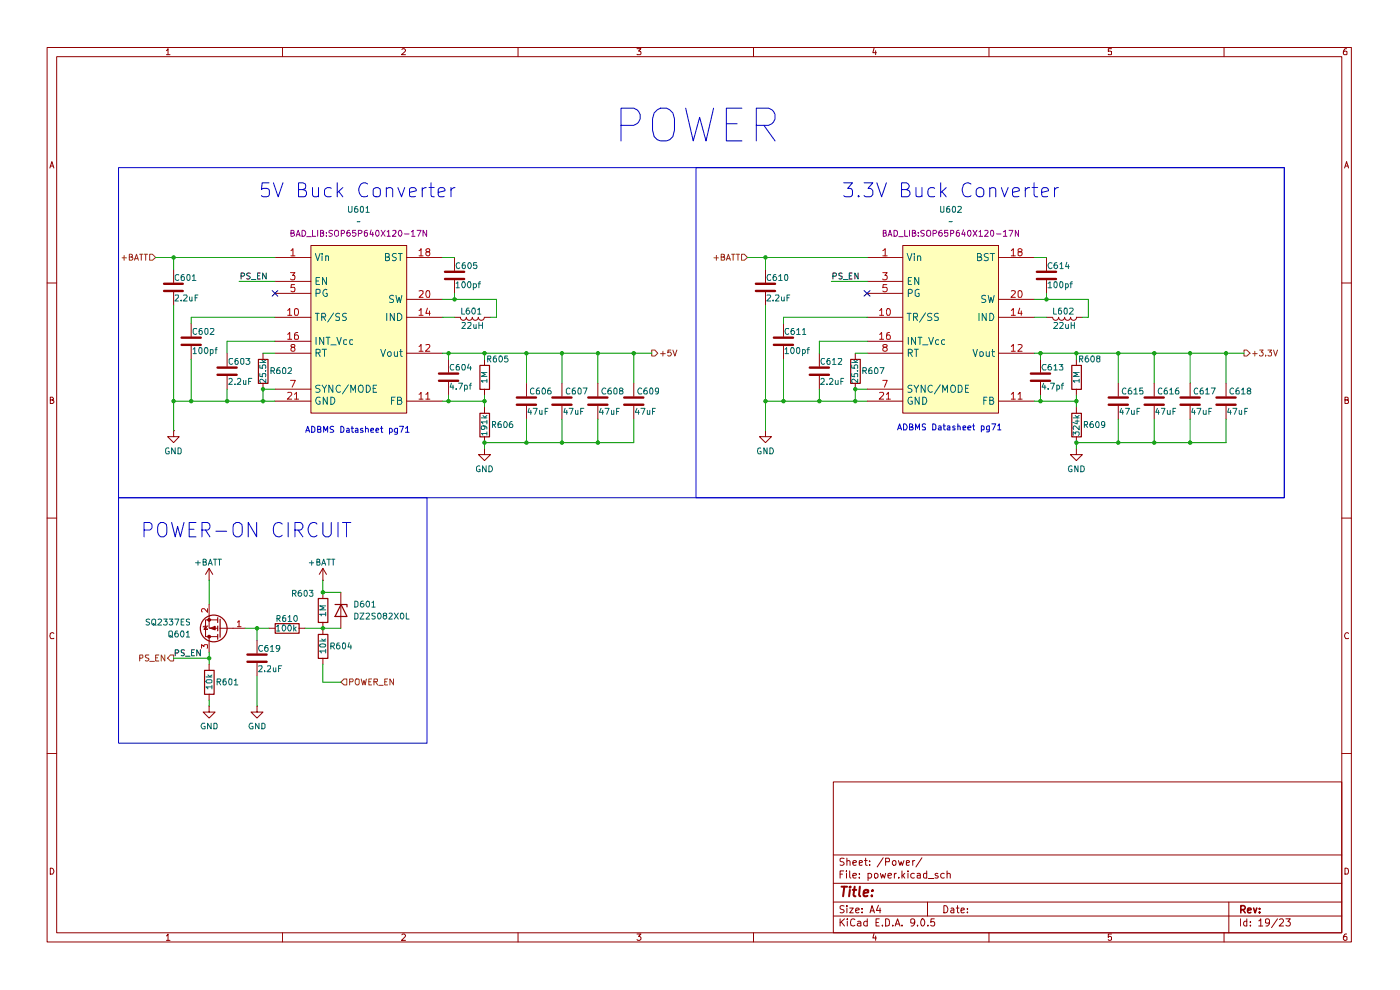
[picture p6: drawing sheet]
<svg xmlns="http://www.w3.org/2000/svg" width="297mm" height="210mm" viewBox="0 0 297 210" stroke-linecap="round" stroke-linejoin="round" font-family="sans-serif">
<g fill="none" stroke="#910000" stroke-width=".21">
<path d="M10 10.1h276.7v189.7h-276.7zM12 12h272.6v185.9h-272.6zM35.3 10.8l.3-.5v1.3M35.3 11.6h.8M59.9 10.1v1.9M85.3 10.5l.1-.2h.4l.2 .5-.8 .8h.8M109.9 10.1v1.9M135.1 10.3h.9l-.5 .5 .4 .1 .1 .5-.2 .2-.7-.1M159.9 10.1v1.9M185.4 10.2l-.2 1h.7M185.8 10.8v.8M209.8 10.1v1.9"/>
<path d="M235.8 10.3h-.7v.6h.7v.6h-.7M259.7 10.1v1.9M285.7 10.3l-.5 .1-.1 .3-.1 .7 .2 .2 .5-.1v-.6l-.5-.1-.2 .3M10.6 35.6l.4-1.3 .4 1.3M10.7 35.2h.6M285.2 35.6l.5-1.3 .4 1.3M285.4 35.2h.6M10 60h2M284.6 60h2.1M10.7 84.8h.5l.1-.3-.2-.3h-.4v1.4h.5l.2-.3v-.2l-.3-.3M285.3 84.8h.6l.1-.4-.7-.2v1.4h.5l.2-.1 .1-.4-.4-.3M10 109.9h2"/>
<path d="M284.6 109.9h2.1M11.4 134.4l-.2-.2-.5 .2-.1 .4 .2 .7 .6-.1M286.1 134.4a.58 .58 0 0 0-.8 .1 .58 .58 0 0 0 .1 .8l.1 .2 .6-.1M10 159.9h2M284.6 159.9h2.1M176.8 165.9h107.8v32h-107.8zM10.7 184.1a.71 .71 0 0 1 .7 .5 .71 .71 0 0 1-.2 .8h-.5zM35.3 198.5l.3-.4v1.4M35.3 199.5h.8M59.9 197.9v1.9M85.3 198.3l.1-.2h.4l.2 .4-.8 1h.8M109.9 197.9v1.9"/>
<path d="M135.1 198.1h.9l-.5 .5h.2l.3 .3v.3l-.3 .3h-.4l-.2-.2M159.9 197.9v1.9M176.8 194.3h107.8M176.8 191.3h107.8M176.8 187.4h107.8M176.8 181.4h107.8M178.2 194.9v1.5M178.2 185.4h.5M178.5 195.6l.7 .8M179 184.7h-.8v1.6M179.1 192.2a.64 .64 0 0 0-.9 .1v.4l.7 .3 .2 .4a.6 .6 0 0 1-.9 .1M179.1 182.1a.64 .64 0 0 0-.9 .1v.4l.7 .3 .2 .4a.6 .6 0 0 1-.9 .2"/>
<path d="M179.2 194.9l-1 .8M179.6 184.7v.2M179.6 185.3v1M179.7 192.1v.2M179.7 182.7v-.1a.36 .36 0 0 1 .6 .2v.8M179.7 182v1.6M179.7 192.6v1M179.7 194.9v.2M179.7 195.4v1M180.3 192.6h.7l-.7 1h.7M180.3 184.7v1.3l.2 .3M180.9 185.8l.8-.2-.1-.3h-.4l-.3 .1 .1 .8h.6"/>
<path d="M180.9 183l.8-.1-.1-.3-.4-.1-.3 .3 .1 .7h.6M181.4 195.1a.59 .59 0 0 0-.8-.1 .59 .59 0 0 0-.2 .7l.1 .6 .4 .1 .5-.1M181.5 193.1l.8-.1-.1-.3-.4-.1-.3 .3v.6l.3 .1 .4-.1M181.9 195.5h.6l.1 .9M182.3 186.1v.2M182.3 185.3v.1M182.3 183l.7-.1-.2-.4-.5 .1v.9h.6M182.6 195.7l-.5 .1-.2 .3 .2 .3 .5-.1M182.9 193.5v.1M182.9 192.7v.2M183.4 182.5h.6M183.6 182v1.5l.4 .1"/>
<path d="M184 195.5h-.6l-.2 .7a.52 .52 0 0 0 .8 .1M184 194.9v1.5M184.1 185.3a.52 .52 0 0 1 .8 .2l-.2 .7h-.6M184.1 185.3v1.5M184.5 183.4v.2M184.5 182.6v.2M184.6 193.6l.4-1.5 .5 1.5M184.7 193.2h.7M185.4 198l-.2 1h.7M185.5 185.4l.1-.1a.45 .45 0 0 1 .7 .2l-.1 .6-.4 .2-.3-.2zM185.8 198.5v1M185.8 195.7h.6"/>
<path d="M186.4 192l-.5 1.1h1M186.5 194.9h-.7v1.5h.7M186.7 192.6v1M186.8 185.3l.2 1 .3-.8 .3 .8 .3-1M187.2 196.3v.1M187.4 181.9l-1.3 2M187.9 194.9h.3a.89 .89 0 0 1 .3 1.4l-.6 .1zM187.9 182.8h.7v-.7l-.7-.1v1.6M188.4 185.8l.7-.2v-.3h-.5l-.2 .1 .1 .8h.6M189.3 182.8l.3-.3 .4 .1v.9l-.4 .1-.3-.3zM189.4 196.3v.1M189.7 185.3v1"/>
<path d="M189.9 196.4l.5-1.5 .5 1.5M190 196h.8M190.2 185.3l-.5 .2M190.6 182.5l.3 1.1 .3-.8 .2 .8 .4-1.1M190.7 186.1v.2M191.3 196.3v.1M191.3 184.7v1.6M191.5 185.7l.4 .6M191.9 185.3l-.6 .5M192.3 183l.7-.1-.1-.3h-.6v.9h.6M192.6 184.7v.2M192.6 185.3v1"/>
<path d="M193.6 182.5v1.1M194 185.3a.52 .52 0 0 0-.8 .2l.2 .7h.6M194.1 195.6l-.4 .2-.5-.1 .1-.7 .4-.1 .3 .2a.92 .92 0 0 1-.7 1.3M194.1 182.5l-.5 .3M194.6 185.3h.4l.2 .1v.9M194.6 196.3v.1M195.2 185.6l-.6 .2v.4h.6M195.5 195l.2-.1a.82 .82 0 0 1 .5 .8 .82 .82 0 0 1-.5 .7 1.1 1.1 0 0 1-.2-1.4zM195.6 181.9l-1.3 2M196.6 185.3h-.4l-.3 .1v.7l.3 .2 .4-.1M196.6 184.7v1.6M196.8 191.3v3"/>
<path d="M196.8 196.3v.1M196.9 186.4h1.2M198.2 194.9h-.7l-.1 .8 .3-.2 .5 .1v.7l-.5 .1-.3-.1M199 185.3h-.4l-.2 .1 .1 .3 .6 .2-.1 .3h-.6M200.2 192.1a.77 .77 0 0 1 .9 .8 .77 .77 0 0 1-.9 .7zM200.3 185.3a.52 .52 0 0 0-.7 .2l.1 .7h.6M200.9 185.4l.3-.1 .4 .1v.9M200.9 184.7v1.6M201.8 192.7h.5l.1 .9M202.4 193h-.6l-.1 .3 .1 .3 .6-.1M202.9 192.6h.6M203.1 192.1v1.4l.4 .1"/>
<path d="M203.9 193.1l.7-.1v-.3l-.6-.1-.1 .3v.6l.1 .1 .6-.1M205.2 193.5v.1M205.2 192.7v.2M209.8 197.9v1.9M235.8 198.1h-.7v.7l.2-.2 .5 .2-.1 .6-.4 .1-.2-.2M259.7 197.9v1.9M260.7 191.3v6.6M263.1 194.9v1.5M264.5 195.5l-.4-.1-.3 .3v.5l.3 .2 .4-.1M264.5 194.9v1.5M265.3 196.3v.1M265.3 195.5v.2"/>
<path d="M267 195.3l.5-.4v1.5M267 196.4h.9M269.3 195.6l-.3 .2-.5-.1 .1-.7 .4-.1 .2 .2a.92 .92 0 0 1-.6 1.3M271 194.9l-1.3 1.9M271.4 195.1l.6-.2 .3 .4-.9 1.1h.9M272.8 194.9h.9l-.5 .6h.3l.2 .2v.5l-.2 .2-.7-.1M285.3 184.1l.7 .2 .1 .6-.3 .5h-.5zM285.7 198.1l-.5 .1-.1 .3-.1 .7 .2 .3 .5-.2v-.6l-.5-.1-.2 .3"/>
</g>
<path d="M263.2 193l.8-.1 .2-.3-.1-.3-.3-.2h-.6v1.5M263.7 193l.5 .6M264.7 193.1l.7-.1-.1-.3-.4-.1-.2 .3 .1 .6h.5M265.9 192.6l.4 1 .3-1M267.2 193.5v.1M267.2 192.7v.2" fill="none" stroke="#910000" stroke-width=".34"/>
<path d="M178.5 188.1h1.2M179.1 188.1l-.2 2M180.3 188.8l-.2 1.3M180.4 188.1l-.2 .1h.3l-.1-.1-.1 .2M180.9 188.8h.8M181.3 188.1l-.2 1.7v.2l.4 .1M182.4 188.1l-.2 1.7 .3 .3M183.3 189.4l.9-.1v-.5a.67 .67 0 0 0-.9 .2v1h.7M185 189.9v.2M185.1 188.8l.1 .1h-.2l.1-.1-.1 .2" fill="none" stroke="#910000" stroke-width=".42"/>
<g fill="#ffb">
<path d="M191.5 52.1h20.3v35.5h-20.3z"/>
<path d="M66 52.1h20.3v35.5h-20.3z"/>
</g>
<path d="M73 144h.6v1.3h-.6l-.7-.6z" fill="#fff"/>
<path d="M73 144h.6v1.3h-.6l-.7-.6zM74.2 144.6h.6l.1-.4-.1-.2h-.6v1.3M75.5 144h.5l.2 .2v.8l-.3 .3h-.2a.84 .84 0 0 1-.2-1.3zM76.6 144l.4 1.3 .2-.9 .3 .9 .2-1.3M78.2 144.6h.5M78.8 144h-.6v1.3h.6M79.3 144.6h.7v-.6h-.7v1.3M79.7 144.6l.4 .7M80.3 145.4h1M81.6 144.6h.4M82.2 144h-.6v1.3h.6M83.5 144v1.3l-.8-1.3v1.3" fill="none" stroke="#765500" stroke-width=".21"/>
<path d="M31.7 53.9h.6l.7 .7-.7 .6h-.6z" fill="#fff"/>
<path d="M25.9 54.7h.9M26.3 54.2v1M27.4 54.5l.6-.1v-.4l-.6-.1v1.3h.5l.3-.4-.3-.3M28.5 55.2l.5-1.3 .4 1.3M28.6 54.9h.6M29.6 53.9h.7M30 53.9v1.3M30.6 53.9h.7M30.9 53.9v1.3M31.7 53.9h.6l.7 .7-.7 .6h-.6z" fill="none" stroke="#765500" stroke-width=".21"/>
<path d="M94.4 57.7h4.1M94.4 59.2h4.1M34.8 60.2h4M34.8 61.7h4M38.5 71.6h4.1M38.5 73.2h4.1M46.1 78h4.1M46.1 79.5h4.1M93.1 79.2h4.1M93.1 80.8h4.1" fill="none" stroke="#910000" stroke-width=".51"/>
<g fill="none" stroke="#910000" stroke-width=".21">
<path d="M36.8 57.1v2.8M96.4 54.6v2.8M96.4 59.4v2.8M36.8 62v2.8M40.6 68.6v2.8M40.6 73.4v2.8M48.2 74.9v2.8M48.2 79.8v2.7M55.8 74.9v1.3M95.2 76.2v2.8M96.4 67.3h1.3M97.7 67.3a.64 .64 0 0 0 .6 .6 .64 .64 0 0 0 .6-.6 .64 .64 0 0 0 .7 .6 .64 .64 0 0 0 .6-.6 .64 .64 0 0 0 .6 .6 .64 .64 0 0 0 .7-.6 .64 .64 0 0 0 .6 .6 .64 .64 0 0 0 .6-.6"/>
<path d="M102.8 67.3h1.3M102.8 76.2v1.3M55.8 81.3v1.2M95.2 81v2.8M102.8 82.5v1.3M102.8 86.4v1.2M102.8 92.6v1.3"/>
</g>
<path d="M54.8 76.2h2.1v5.1h-2.1zM101.8 77.5h2v5.1h-2zM101.8 87.7h2v5h-2z" fill="none" stroke="#910000" stroke-width=".25"/>
<path d="M157.3 53.9h.6l.7 .7-.7 .6h-.6z" fill="#fff"/>
<path d="M151.5 54.7h.9M152 54.2v1M153 54.5l.7-.1v-.4l-.7-.1v1.3h.5l.3-.4-.4-.3M154.1 55.2l.4-1.3 .4 1.3M154.3 54.9h.6M155.2 53.9h.8M155.5 53.9v1.3M156.2 53.9h.7M156.5 53.9v1.3M157.3 53.9h.6l.7 .7-.7 .6h-.6z" fill="none" stroke="#765500" stroke-width=".21"/>
<path d="M138.3 74.3h.6l.6 .6-.6 .6h-.6z" fill="#fff"/>
<path d="M138.3 74.3h.6l.6 .6-.6 .6h-.6zM140.1 75h1M140.6 74.5v1M142.3 74.3h-.6l-.1 .5 .2-.1h.4l.2 .2v.4l-.2 .2h-.4l-.2-.1M142.7 74.3l.5 1.2 .4-1.2" fill="none" stroke="#765500" stroke-width=".21"/>
<g fill="none" stroke="#910000" stroke-width=".51">
<path d="M109.6 84.3h4.1M109.6 85.9h4.1M117.2 84.3h4M117.2 85.9h4M124.8 84.3h4.1M124.8 85.9h4.1M132.4 84.3h4.1M132.4 85.9h4.1M235.2 84.3h4.1M235.2 85.9h4.1M242.8 84.3h4.1M242.8 85.9h4.1"/>
<path d="M250.4 84.3h4.1M250.4 85.9h4.1"/>
</g>
<g fill="none" stroke="#910000" stroke-width=".21">
<path d="M222 67.3h1.3M228.3 76.2v1.3M229.6 67.3h-1.2a.64 .64 0 0 1-.6 .6 .64 .64 0 0 1-.7-.6 .64 .64 0 0 1-.6 .6 .64 .64 0 0 1-.7-.6 .64 .64 0 0 1-.6 .6 .64 .64 0 0 1-.6-.6 .64 .64 0 0 1-.7 .6 .64 .64 0 0 1-.6-.6M111.7 81.3v2.8M111.7 86.1v2.8M119.2 81.3v2.8M119.2 86.1v2.8M126.8 81.3v2.8M126.8 86.1v2.8M134.5 81.3v2.8M134.5 86.1v2.8M228.3 82.5v1.3"/>
<path d="M237.2 81.3v2.8M237.2 86.1v2.8M244.9 81.3v2.8M244.9 86.1v2.8M252.5 81.3v2.8M252.5 86.1v2.8"/>
</g>
<path d="M51.1 58.6h.5l.3-.3-.1-.3-.7-.1v1.3M53.1 58h-.7a.57 .57 0 0 0 .6 .7l.1 .2-.3 .3-.5-.1M53.3 59.3h1M54.6 58.5h.4M55.2 57.9h-.6v1.3h.6M56.5 57.9v1.3l-.8-1.3v1.3M176.7 58.6l.7-.1v-.5l-.7-.1v1.3M178.6 58h-.6v.4l.6 .3v.4h-.6M178.9 59.3h1M180.2 58.5h.4M180.8 57.9h-.6v1.3h.6M182 57.9v1.3l-.6-1.3v1.3" fill="none" stroke="#0f0f0f" stroke-width=".21"/>
<path d="M227.4 77.5h2v5.1h-2z" fill="none" stroke="#910000" stroke-width=".25"/>
<path d="M263.9 74.3h.6l.7 .6-.7 .6h-.6z" fill="#fff"/>
<path d="M263.9 74.3h.6l.7 .6-.7 .6h-.6zM265.8 75h.9M266.2 74.5v1M267.2 74.3h.8l-.5 .4 .5 .2v.4l-.3 .2h-.3l-.2-.1M268.5 75.4v.1M269 74.3h.7l-.4 .4 .4 .1v.6l-.2 .1h-.3l-.2-.1M270.2 74.3l.4 1.2 .4-1.2" fill="none" stroke="#765500" stroke-width=".21"/>
<g fill="none" stroke="#910000" stroke-width=".21">
<path d="M58.3 54.6h7.7M58.3 59.7h7.7M66 52.1h20.3v35.5h-20.3zM86.3 54.6h7.6M162.4 57.1v2.8M184 54.6h7.5M184 59.7h7.5M191.5 52.1h20.3v35.5h-20.3zM211.8 54.6h7.7M222 54.6v2.8M222 59.4v2.8M58.3 62.2h7.7"/>
<path d="M58.3 67.3h7.7M58.3 72.4h7.7M58.3 74.9h7.7M86.3 67.3h7.6M86.3 74.9h7.6M86.3 63.5h7.6M162.4 62v2.8M166.2 68.6v2.8M166.2 73.4v2.8M173.8 74.9v2.8M173.8 79.8v2.7M181.4 74.9v1.3"/>
<path d="M184 62.2h7.5M184 67.3h7.5M184 72.4h7.5M184 74.9h7.5M211.8 67.3h7.7M211.8 74.9h7.7M211.8 63.5h7.7M220.7 76.2v2.8M36.8 91.4v1.2h1.2l-1.2 1.3-1.2-1.3h1.2M36.8 91.4h.1M58.3 82.5h7.7M58.3 85.1h7.7"/>
<path d="M86.3 85.1h7.6M102.8 95.2v1.2h1.3l-1.3 1.3-1.3-1.3h1.3M102.8 95.2h.1M162.4 91.4v1.2h1.3l-1.3 1.3-1.3-1.3h1.3M162.4 91.4h.1M181.4 81.3v1.2M184 82.5h7.5M184 85.1h7.5M211.8 85.1h7.7M220.7 81v2.8M228.3 95.2v1.2h1.3l-1.3 1.3-1.2-1.3h1.2M228.3 95.2h.1"/>
<path d="M228.3 86.4v1.2M228.3 92.6v1.3M260.1 81.3v2.8M260.1 86.1v2.8M46.1 131.5h-2.5v3.5h2.5M46.7 133.3h2.7"/>
</g>
<g fill="none" stroke="#b90000" stroke-width=".21">
<path d="M61.6 57.8h1l-.5 .6h.4v.9l-.6 .1-.3-.2M61.7 53.2l.4-.5v1.6M61.7 54.3h.9M88.9 53.2l.4-.5v1.6M88.9 54.3h.8M90.7 53.4l-.4-.4a.46 .46 0 0 1 .5-.3 .46 .46 0 0 1 .4 .3l-.1 .3-.6 .1a.46 .46 0 0 0-.1 .7 .46 .46 0 0 0 .6 .1 .46 .46 0 0 0 .1-.7l-.2-.1M187.3 53.2l.5-.5v1.6M187.3 57.8h.9l-.5 .6 .4 .1v.7l-.2 .2h-.4l-.2-.2M187.3 54.3h.9M214.5 53.2l.5-.5v1.6M214.5 54.3h.9M216.2 53.4l-.2-.1 .1-.5a.48 .48 0 0 1 .7 .3l-.3 .3-.5 .1v.6a.45 .45 0 0 0 .7 0 .45 .45 0 0 0-.2-.7"/>
<path d="M61 65.9l.5-.5v1.5M61 71l.5-.5v1.5M61 66.9h.9M61 72h.9M62 73.7l-.3-.3 .3-.3 .5 .1v.4a.63 .63 0 0 0-.8 .4l.1 .4h.7l.1-.4-.3-.3M62.5 60.4h-.7l-.1 .6h.8v.8l-.5 .1-.3-.2M62.6 65.5l.3-.1a.88 .88 0 0 1 .2 1.5h-.4l-.2-.3zM63.2 70.5l-.5 .1-.2 .3v1h.7l.1-.5-.1-.3-.5-.1-.2 .4M88.9 61.7h.8v.5l-.8 .9h.8M88.9 65.9l.4-.5v1.5M88.9 73.5l.4-.4v1.4M88.9 66.9h.8"/>
<path d="M88.9 74.5h.8M90.3 73.2l.6-.1a.36 .36 0 0 1 .2 .6l-.8 .8h.9M90.5 61.7h.6l.1 .9-.2 .5h-.4l-.2-.3-.1-.6zM90.7 65.4l-.4 1.1h1M91.1 66v.9M186.6 65.9l.4-.5v1.5M186.6 71l.4-.5v1.5M186.6 66.9h.9M186.6 72h.9M187.6 73.7l-.3-.3a.48 .48 0 0 1 .4-.3 .48 .48 0 0 1 .5 .3l-.3 .3a.46 .46 0 0 0-.6 .5 .46 .46 0 0 0 .7 .2l.2-.4-.3-.3M188.1 60.4h-.7l-.1 .6h.7l.2 .2-.1 .5-.2 .2-.6-.2M188.2 65.5l.4-.1a.96 .96 0 0 1 0 1.5h-.4l-.2-.5z"/>
<path d="M188.7 70.5l-.4 .1a1.11 1.11 0 0 0-.1 1.4l.6-.1a.6 .6 0 0 0-.2-.9h-.3l-.3 .4M214.5 61.7h.8l.1 .4-.9 1h.9M214.5 65.9l.5-.5v1.5M214.5 73.5l.5-.4v1.4M214.5 66.9h.9M214.5 74.5h.9M216 73.2h.7l.1 .3-.9 1h.9M216.1 61.7l.2-.1a.79 .79 0 0 1 .6 .7 .79 .79 0 0 1-.3 .8h-.4l-.2-.3zM216.3 65.4l-.3 1.1h.8M216.7 66v.9M61 83.3l.7-.1 .2 .5-.9 1h.9M61.6 80.7h1.1l-.7 1.4"/>
<path d="M62.5 83.7l.4-.5v1.5M62.5 84.7h.8M88.9 83.7l.4-.5v1.5M88.9 84.7h.8M90.3 83.7l.5-.5v1.5M90.3 84.7h.9M186.6 83.3l.7-.1 .2 .5-1 1h1M187.3 80.7h.9l-.6 1.4M188 83.7l.5-.5v1.5M188 84.7h.9M214.5 83.7l.5-.5v1.5M214.5 84.7h.9"/>
<path d="M216 83.7l.4-.5v1.5M216 84.7h.8"/>
</g>
<g fill="none" stroke="#006665" stroke-width=".21">
<path d="M66.9 53.8l.5 1.5 .5-1.5M67.1 59.6h.5M67.8 58.8h-.7v1.6h.7M68.3 53.8v.1M68.3 54.3v1M69.1 54.4l.2-.1 .4 .1v.9M69.1 54.3v1M69.3 58.8v1.6l-.9-1.6v1.6M81.8 54.5l.7-.1v-.5l-.2-.1h-.5v1.5h.6l.1-.1 .1-.4-.3-.3M84.1 53.8h-.6l-.3 .3 .3 .4 .5 .2 .1 .3-.3 .3-.6-.1M84.5 53.8h.8M84.9 53.8v1.5"/>
<path d="M192.4 53.8l.6 1.5 .5-1.5M192.7 59.6h.5M193.4 58.8h-.7v1.6h.7M194 53.8v.1M194 54.3v1M194.6 54.4h.1a.36 .36 0 0 1 .6 .1v.8M194.6 54.3v1M194.9 58.8v1.6l-.8-1.6v1.6M207.3 54.5l.7-.1 .2-.2-.1-.3-.2-.1h-.6v1.5h.6l.4-.3v-.2l-.4-.3M209.6 53.8h-.5l-.2 .1a.62 .62 0 0 0 .7 .8v.4a.64 .64 0 0 1-.8 .1M210.1 53.8h.9M210.6 53.8v1.5"/>
<path d="M66.9 66.5h.8M67.1 62.2l.7-.1 .1-.5-.3-.2h-.5v1.5M67.1 74.8h.7l.1-.5-.3-.2h-.5v1.5M67.1 71.5v1.6M67.3 66.5v1.5M67.5 74.8l.4 .8M68.2 67.2l.8-.1a.45 .45 0 0 0-.2-.6h-.6v1.5M68.3 74.1h1M68.6 67.2l.5 .8M68.7 71.5v1.6l-.9-1.6v1.6M68.8 74.1v1.5M69.2 71.5h.8"/>
<path d="M69.3 61.5a.7 .7 0 0 0-.8 .6 .7 .7 0 0 0 .8 .7l.1-.6h-.2M69.6 71.5v1.6M70.2 73.2h1.1M70.8 66.4l-1.3 1.9M71.5 71.5l.5 1.6 .4-1.6M72.1 66.5h-.7l-.2 .3 .2 .3a.53 .53 0 0 1 .5 .2 .53 .53 0 0 1 .1 .6h-.8M73.5 66.5h-.6l-.3 .3 .3 .4h.3l.2 .2 .1 .3-.3 .3-.6-.1M73.6 72.1h-.4l-.3 .1v.7l.3 .2 .4-.1M74.8 72.1h-.4l-.2 .2 .1 .7h.5M80.8 74.1l.5 1.5 .5-1.5M82 66.5v1.5M82.2 74.8a.45 .45 0 0 1 .8 0v.6l-.3 .2-.4-.2z"/>
<path d="M83.5 62.7h-.5l-.4 .3 .2 .3 .6 .2v.6h-.8M83.7 66.5v1.5l-.9-1.5v1.5M83.7 74.6v.8a.37 .37 0 0 0 .3 .2 .37 .37 0 0 0 .3-.2M84 62.7l.3 1.5 .4-1.1 .2 1.1 .4-1.5M84.3 66.5a.78 .78 0 0 1 1 .7 .78 .78 0 0 1-1 .8zM84.3 74.6v1M84.8 74.6h.5M85 74.1v1.3l.3 .2M192.4 66.5h.9M192.7 62.2h.5l.3-.1v-.4l-.1-.2-.7-.1v1.5M192.7 74.8h.7l.1-.5-.3-.2h-.5v1.5M192.7 71.5v1.6"/>
<path d="M192.9 66.5v1.5M193 74.8l.5 .8M193.8 67.2h.8v-.7h-.8v1.5M194 74.1h.8M194.1 67.2l.5 .8M194.2 71.5v1.6l-.8-1.6v1.6M194.4 74.1v1.5M194.7 71.5h.9M195 61.5l-.4-.1-.5 .3v.9l.5 .3 .4-.1v-.6h-.3M195.2 71.5v1.6M195.7 73.2h1.1M196.3 66.4l-1.2 1.9"/>
<path d="M197 71.5l.5 1.6 .5-1.6M197.7 66.5a.6 .6 0 0 0-.9 .3l.1 .3 .6 .2 .2 .4a.67 .67 0 0 1-.9 .2M199.1 66.5h-.6l-.3 .3 .2 .3 .7 .3v.4a.64 .64 0 0 1-.9 .1M199.1 72.1h-.4l-.2 .2v.6l.2 .2 .4-.1M200.4 72.1h-.4l-.3 .2 .1 .6 .2 .2 .4-.1M206.4 74.1l.5 1.5 .4-1.5M207.7 66.5v1.5M207.9 74.8v-.1a.45 .45 0 0 1 .7 .1l-.1 .6-.4 .2-.2-.2zM209.1 62.7a.64 .64 0 0 0-.8 .1v.4l.7 .3 .1 .4a.6 .6 0 0 1-.8 .2M209.2 66.5v1.5l-.8-1.5v1.5M209.2 74.6v.8a.37 .37 0 0 0 .3 .2 .37 .37 0 0 0 .4-.2M209.6 62.7l.4 1.5 .2-1.1 .4 1.1 .3-1.5"/>
<path d="M209.9 74.6v1M210 66.5a.77 .77 0 0 1 .8 .7 .77 .77 0 0 1-.8 .8zM210.4 74.6h.6M210.6 74.1v1.3l.4 .2M67.9 81.8a.67 .67 0 0 0-.9 .2l.1 .3a.62 .62 0 0 1 .7 .8 .64 .64 0 0 1-.8 0M67.9 84.3a.74 .74 0 0 0-.9 .4 .74 .74 0 0 0 .3 1h.6v-.6h-.3M68.3 81.7l.5 .8 .5-.8M68.8 82.5v.7M69.4 84.2v1.6l-.8-1.6v1.6M70.2 84.2a.77 .77 0 0 1 .8 .8 .77 .77 0 0 1-.8 .8zM70.6 81.7v1.5l-.8-1.5v1.5M72.2 81.9l-.1-.1a.5 .5 0 0 0-.7 .2 .81 .81 0 0 0 .6 1.2l.2-.1"/>
<path d="M73.9 81.6l-1.3 2M74.4 83.2v-1.5l.5 1.1 .5-1.1v1.5M76.1 82a.49 .49 0 0 1 .6-.3 .49 .49 0 0 1 .3 .5l-.1 .9a.54 .54 0 0 1-.9-.4zM77.7 81.7a.77 .77 0 0 1 .9 .8 .77 .77 0 0 1-.9 .7zM79.2 82.4h.5M79.9 81.7h-.7v1.5h.7M83.1 84.9h.5M83.8 84.2h-.7v1.6M84.3 84.9h.7l.2-.4-.4-.3h-.5v1.6h.6l.3-.2 .1-.3-.5-.4M193.5 81.8l-.6-.1-.3 .3 .2 .4 .4 .1 .3 .3-.3 .4-.6-.1M193.5 84.3l-.2-.1a.77 .77 0 0 0-.7 .8 .77 .77 0 0 0 .6 .8l.3-.2v-.5h-.3M193.9 81.7l.5 .8 .5-.8"/>
<path d="M194.4 82.5v.7M195 84.2v1.6l-.9-1.6v1.6M195.7 84.2a.77 .77 0 0 1 .9 .8 .77 .77 0 0 1-.9 .8zM196.3 81.7v1.5l-.9-1.5v1.5M197.8 81.9l-.1-.1a.7 .7 0 0 0-.9 .7 .7 .7 0 0 0 .9 .6h.1M199.5 81.6l-1.3 2M200 83.2v-1.5l.5 1.1 .5-1.1v1.5M201.8 81.8a.54 .54 0 0 1 .9 .4v.5a.51 .51 0 0 1-.5 .5 .51 .51 0 0 1-.5-.5zM203.3 81.7a.77 .77 0 0 1 .8 .8 .77 .77 0 0 1-.8 .7zM204.8 82.4h.5M205.5 81.7h-.7v1.5h.7M208.7 84.9h.5"/>
<path d="M209.4 84.2h-.7v1.6M210 84.9h.6l.1-.4-.2-.3h-.5v1.6h.6a.45 .45 0 0 0 .2-.5 .45 .45 0 0 0-.3-.4"/>
</g>
<g fill="none" stroke="#910000" stroke-width=".25">
<path d="M180.5 76.2h2v5.1h-2zM227.4 87.7h2v5h-2zM46.2 131v1M46.2 132.8v1M46.2 134.6v1M46.7 131.4v3.8"/>
<circle cx="45.3" cy="133.3" r="2.84"/>
</g>
<path d="M220 57.7h4M220 59.2h4M160.4 60.2h4M160.4 61.7h4M164.2 71.6h4M164.2 73.2h4M171.8 78h4.1M171.8 79.5h4.1M218.7 79.2h4.1M218.7 80.8h4.1M258.1 84.3h4M258.1 85.9h4" fill="none" stroke="#910000" stroke-width=".51"/>
<path d="M44.7 133.3l1-.4v.7z" fill="#910000"/>
<path d="M44.4 135v.8M44.6 133.3l1-.5v.8z" fill="none" stroke="#910000" stroke-width=".21"/>
<path d="M44.2 134.8h.4v.5h-.4z" fill="#910000"/>
<path d="M44.2 134.8h.4v.5h-.4z" fill="none" stroke="#910000" stroke-width=".21"/>
<path d="M44.2 131.3h.4v.4h-.4z" fill="#910000"/>
<g fill="none" stroke="#910000" stroke-width=".21">
<path d="M43.6 132.8l.4 .7h-.7zM44.1 132.8h-.8l-.2 .2M44.2 131.3h.4v.4h-.4zM44.4 128.2v5.1h1.7M44.4 123.1h.1M44.4 120.6v2.5M44.4 135.8v2.5M44.4 120.6l-.8 1.2M44.4 120.6l.7 1.2M49.4 133.3h2.6M54.5 135.8v2.8M57.1 133.3h1.2"/>
<path d="M63.4 133.3h1.3M68.5 123.1h.1M68.5 120.6v2.5M68.5 125.6v1.3M68.5 132v2.5M68.5 139.6v1.3M68.5 120.6l-.8 1.2M68.5 120.6l.8 1.2M72.3 125.6v7.7M44.4 140.9v1.3M44.4 147.2v1.3M54.5 149.8v1.2h1.3l-1.3 1.3-1.2-1.3h1.2"/>
<path d="M54.5 149.8h.1M54.5 140.6v2.8"/>
</g>
<path d="M42.8 137.5v-.8l.5 .5 .1-.5h.5v.8M44 129.1v.8l-.7-.8-.5 .1v.4l.1 .2M50.4 132l.3-.3v1.2M50.4 132.9h.7" fill="none" stroke="#b90000" stroke-width=".21"/>
<path d="M58.4 132.3h5.1v2h-5.1zM67.5 134.6h2.1v5.1h-2.1zM67.5 127h2.1v5h-2.1zM71.1 128.2h2.5v.5M72.3 128.2l1.3 2.6h-2.5zM43.4 142.2h2v5.1h-2z" fill="none" stroke="#910000" stroke-width=".25"/>
<path d="M37.2 138.5h.5l.2-.2-.1-.4-.6-.1v1.3M39.1 137.9h-.7v.4l.6 .2 .1 .3-.2 .3-.5-.1M39.4 139.2h.9M40.6 138.4h.5M41.2 137.8h-.6v1.3h.6M42.5 137.8v1.3l-.8-1.3v1.3" fill="none" stroke="#0f0f0f" stroke-width=".21"/>
<path d="M52.5 138.9h4.1M52.5 140.4h4.1" fill="none" stroke="#910000" stroke-width=".51"/>
<path d="M36.2 138.9h.6v1.3h-.6l-.6-.6z" fill="#fff"/>
<path d="M29.6 139.6l.7-.2-.1-.5h-.6v1.3M31.6 138.9h-.7a.47 .47 0 0 0 0 .5 .47 .47 0 0 0 .5 .2l.2 .4-.3 .2-.5-.1M33 139.5h.4M33.7 138.9h-.7v1.3h.7M35 138.9v1.3l-.8-1.3v1.3M36.2 138.9h.6v1.3h-.6l-.6-.6zM31.7 140.3h1.1" fill="none" stroke="#765500" stroke-width=".21"/>
<path d="M44.4 149.8v1.2h1.2l-1.2 1.3-1.3-1.3h1.3M44.4 149.8h.1" fill="none" stroke="#910000" stroke-width=".21"/>
<g fill="none" stroke="#090" stroke-width=".21">
<path d="M33 54.6h25.3M36.8 54.6v2.5M50.7 59.7h7.6M93.9 54.6h2.5M158.6 54.6h25.4M162.4 54.6v2.5M176.4 59.7h7.6M219.5 54.6h2.5M36.8 64.8v26.6M40.6 76.2v8.9M55.8 74.9h2.5M58.3 67.3h-17.7v1.3"/>
<path d="M58.3 72.4h-10.1v2.5M93.9 74.9h44.4M93.9 67.3h2.5M93.9 63.5h11.4v3.8h-1.2M95.2 74.9v1.3M96.4 62.2v1.3M102.8 74.9v1.3M111.7 74.9v6.4M119.2 74.9v6.4M126.8 74.9v6.4M134.5 74.9v6.4M162.4 64.8v26.6"/>
<path d="M166.2 76.2v8.9M181.4 74.9h2.6M184 67.3h-17.8v1.3M184 72.4h-10.2v2.5M219.5 74.9h44.4M219.5 67.3h2.5M219.5 63.5h11.4v3.8h-1.3M220.7 74.9v1.3M222 62.2v1.3M228.3 74.9v1.3M237.2 74.9v6.4M244.9 74.9v6.4"/>
<path d="M252.5 74.9v6.4M260.1 74.9v6.4M36.8 85.1h21.5M48.2 82.5v2.6M58.3 82.5h-2.5v2.6M93.9 85.1h8.9M95.2 83.8v1.3M102.8 83.8v2.6M111.7 88.9v5M119.2 88.9v5M126.8 88.9v5M134.5 88.9v5h-31.7v1.3"/>
<path d="M162.4 85.1h21.6M173.8 82.5v2.6M184 82.5h-2.6v2.6M219.5 85.1h8.8M220.7 83.8v1.3M228.3 83.8v2.6M237.2 88.9v5M244.9 88.9v5M252.5 88.9v5M260.1 88.9v5h-31.8v1.3M36.8 139.6h7.6M44.4 123.1v5.1"/>
<path d="M44.4 138.3v2.6M52 133.3h5.1M54.5 133.3v2.5M64.7 133.3h7.6M68.5 123.1v2.5h3.8M44.4 148.5v1.3M54.5 143.4v6.4M68.5 140.9v3.8h3.8"/>
</g>
<g fill="none" stroke="#0000ca" stroke-width=".21">
<path d="M25.1 35.6h247.4v70h-247.4zM57.1 38.8h-1.5l-.1 1.4a1.18 1.18 0 0 1 1.6 0v1.3a1.26 1.26 0 0 1-1.6 0M58 38.8l1 2.9 1-2.9M66.3 39.8v1.5a.79 .79 0 0 0 1.2 .4l.1-.2M67.6 39.8v1.9M70.3 40l-.3-.2a1.03 1.03 0 0 0-1.2 .6v.8l.2 .3a1.07 1.07 0 0 0 1.3 .2M71.5 38.8v2.9M72.7 39.8l-1.2 1.1M78 39a1.03 1.03 0 0 0-1.7 .5 1.51 1.51 0 0 0 .8 2.2h.8l.1-.2M82 39.8v1.9M84.4 39.8l.8 1.9 .7-1.9M89.6 39.8v1.9"/>
<path d="M90.4 39.8l-.7 .2-.1 .4M91 39.8h1.1M91.4 38.8v2.5l.1 .4h.6M95.7 39.8v1.9M96.5 39.8l-.7 .2-.1 .4M131.7 26.6h2.8a1.88 1.88 0 0 0 1.4-1.8 1.88 1.88 0 0 0-1.4-1.9h-2.8v7M138.8 24a2.33 2.33 0 0 1 2.6-1.1 2.33 2.33 0 0 1 1.7 2.3v2.4l-.4 1.4a2.37 2.37 0 0 1-2.6 .9 2.37 2.37 0 0 1-1.7-2.3v-2.4zM145.5 22.9l1.6 7 1.3-5 1.4 5 1.6-7M147.7 35.6h124.8v70h-124.8zM154.1 26.2h2.3M157.4 22.9h-3.3v7h3.3M160.4 26.6h2.7a1.88 1.88 0 0 0 1.4-1.8 1.88 1.88 0 0 0-1.4-1.9h-2.7v7"/>
<path d="M162.1 26.6l2.3 3.3M179 38.8h1.8l-1 1.2h.5l.5 .2v1.3l-.5 .2h-.9l-.4-.2M183.3 38.8h1.9l-1.1 1.2a.81 .81 0 0 1 1.1 .5v.7l-.4 .5h-1.1l-.4-.2M186 38.8l1 2.9 1-2.9M194.3 39.8l.1 1.9a.99 .99 0 0 0 1.2-.2M195.6 39.8v1.9M198.3 40l-.3-.2h-.6l-.4 .2-.2 .4v.8l.2 .3a1.07 1.07 0 0 0 1.3 .2M199.6 38.8v2.9M200.7 39.8l-1.1 1.1M206 39a1.03 1.03 0 0 0-1.7 .5 1.51 1.51 0 0 0 .8 2.2h.7l.2-.2M210 39.8v1.9M212.4 39.8l.7 1.9 .8-1.9"/>
<path d="M217.5 39.8v1.9M218.4 39.8a.95 .95 0 0 0-.9 .6M218.9 39.8h1.2M219.4 38.8v2.5l.1 .4h.6M223.7 39.8v1.9M224.5 39.8a.76 .76 0 0 0-.8 .6M63.3 40.2h1l.5-.2v-1l-.5-.2h-1v2.9h1.1a.76 .76 0 0 0 .6-.5 .76 .76 0 0 0-.2-.8l-.5-.2M71.9 40.6l.8 1.1M79.2 40l.6-.2a.78 .78 0 0 1 .9 .6l-.1 1.1a.87 .87 0 0 1-1.4-.3zM82 40l.5-.2 .6 .2 .2 .2v1.5M86.9 40.8l1.4-.3v-.3l-.4-.4-.9 .2-.1 1.3 .1 .4h1.1M93 40.8l1.4-.3v-.3l-.4-.4h-.6l-.3 .2-.1 .2v1.1l.1 .4h.3h.8"/>
<path d="M182.1 41.5l.2 .2h-.3l.1-.2v.2M191.3 40.2h1a.73 .73 0 0 0 .6-.7 .73 .73 0 0 0-.6-.7h-1v2.9h1.1a.73 .73 0 0 0 .7-.5 .73 .73 0 0 0-.4-.8l-.4-.2M199.8 40.6l.9 1.1M207.3 40a.84 .84 0 0 1 1.4 .4v.8l-.2 .3a.87 .87 0 0 1-1.4-.3v-.8zM210 40a.76 .76 0 0 1 1.2 .2v1.5M214.8 40.8l1.4-.3v-.5l-1-.2-.4 .4v1.1l.2 .4h1.2M221 40.8l1.4-.3-.2-.5-.2-.2h-.6l-.4 .4v1.1l.1 .4h1.1M64.9 91.7l.4-1.3 .4 1.3M64.9 91.4h.6M66.1 90.4l.4 .1 .3 .3v.6l-.3 .3h-.4zM67.4 91.1h.4l.3-.3-.3-.4h-.4v1.3l.7-.1v-.4l-.3-.1M68.7 91.7v-1.3l.4 1 .4-1v1.3"/>
<path d="M70.8 90.5l-.5-.1-.3 .3 .3 .4h.2l.3 .3-.2 .3h-.6M72.3 90.4a.71 .71 0 0 1 .7 .5 .71 .71 0 0 1-.3 .8h-.4zM73.6 90.9l.3-.1 .2 .3v.6h-.5v-.4l.5-.1M74.5 90.8h.5M74.7 90.4v1.1l.1 .2h.2M75.4 90.9l.4-.1 .1 .3v.6h-.5v-.4l.5-.1M77 90.9l-.3-.1-.2 .3v.2l.5 .1v.3h-.5M77.6 91l.1-.2 .4 .1v.8M77.6 90.4v1.3M78.7 91.3l.5-.1v-.3l-.4-.1-.1 .3v.6h.5M79.8 91.3l.5-.1-.1-.4-.4 .1v.6v.2h.5M80.7 90.8h.5"/>
<path d="M80.9 90.4v1.3h.3M82.6 90.9l.4-.1 .2 .3v.4l-.1 .2h-.5M82.6 90.8v1.3M84.3 90.8v1.1l-.1 .2h-.5M84.3 90.9l-.4-.1-.2 .3v.4l.1 .2h.5M84.8 90.4h.8l-.5 1.3M86 90.8l.4-.4v1.3M86 91.7h.8M190.4 91.2l.4-1.3 .5 1.3M190.6 90.8h.6M191.7 89.9a.71 .71 0 0 1 .7 .5 .71 .71 0 0 1-.2 .8h-.5zM193 90.6l.5-.1 .1-.3-.2-.3h-.4v1.3h.5l.2-.2v-.2l-.3-.2"/>
<path d="M194.2 91.2v-1.3l.4 .9 .5-.9v1.3M196.3 90l-.5-.1-.1 .2v.3l.6 .4v.4h-.6M197.9 89.9a.52 .52 0 0 1 .6 .4v.6l-.1 .3h-.5zM199.1 90.4h.5v.8h-.5v-.4l.5-.1M200.1 90.3h.5M200.2 89.9v1.1l.1 .2h.3M201 90.4h.5v.8h-.5v-.4l.5-.1M202.6 90.4l-.3-.1-.2 .3 .1 .2h.4v.4h-.5M203.2 90.5l.2-.2 .2 .1 .1 .8M203.2 89.9v1.3M204.3 90.8l.6-.1-.2-.4-.4 .1v.8h.5M205.3 90.8l.7-.2a.35 .35 0 0 0-.3-.3 .35 .35 0 0 0-.4 .3l.1 .6h.5"/>
<path d="M206.3 90.3h.5M206.5 89.9v1.1l.3 .2M208.2 90.4l.3-.1 .3 .3-.1 .6h-.5M208.2 90.3v1.3M209.9 90.3v1.1l-.2 .2h-.4M209.9 90.4l-.4-.1-.2 .2v.6l.6 .1M210.4 89.9h.8l-.5 1.3M211.7 90.3l.3-.4v1.3M211.7 91.2h.6M25.1 105.6h65.5v52h-65.5zM30.6 112.4h1.1a.87 .87 0 0 0 .6-.8 .87 .87 0 0 0-.6-.8h-1.1v3.1M33.6 111.3l.3-.3a1 1 0 0 1 1.4 .3l.1 1.6a.97 .97 0 0 1-.5 .9 .97 .97 0 0 1-1-.1 2.29 2.29 0 0 1-.3-2.4z"/>
<path d="M36.4 110.8l.8 3.1 .5-2.2 .6 2.2 .7-3.1M40.1 112.3h1M41.6 110.8h-1.5v3.1h1.5M42.8 112.4h1.2a.87 .87 0 0 0 .6-.8 .87 .87 0 0 0-.6-.8h-1.2v3.1M43.6 112.4l.9 1.5M45.8 112.7h2.3M49.5 111.3a1.08 1.08 0 0 1 1.8 0l.1 1.6a.97 .97 0 0 1-.5 .9 .97 .97 0 0 1-1-.1l-.4-.3-.1-.5zM54.4 110.8v3.1l-1.7-3.1v3.1M59.9 111.2a1.17 1.17 0 0 0-1.5-.1 1.17 1.17 0 0 0-.4 1.4 1.1 1.1 0 0 0 .5 1.2 1.1 1.1 0 0 0 1.4-.2M61.1 110.8v3.1M62.6 112.4h1.1a.83 .83 0 0 0 .6-.8 .83 .83 0 0 0-.6-.8h-1.1v3.1M63.2 112.4l1.1 1.5"/>
<path d="M67.2 111.2a.97 .97 0 0 0-1-.3 .97 .97 0 0 0-.7 .7 1.53 1.53 0 0 0 1.2 2.3l.5-.4M68.5 110.8v2.5a1.03 1.03 0 0 0 1.2 .6l.6-.6v-2.5M71.7 110.8v3.1M72.6 110.8h1.8M73.5 110.8v3.1"/>
</g>
<path d="M57.7 61.6l1.2 1.2M58.9 61.6l-1.2 1.2M183.3 61.6l1.3 1.2M184.6 61.6l-1.3 1.2" fill="none" stroke="#00008a" stroke-width=".21"/>
<g fill="#090">
<circle cx="95.2" cy="74.9" r=".47"/>
<circle cx="95.2" cy="85.1" r=".47"/>
<circle cx="55.8" cy="82.5" r=".47"/>
<circle cx="55.8" cy="85.1" r=".47"/>
<circle cx="68.5" cy="133.3" r=".47"/>
<circle cx="68.5" cy="125.6" r=".47"/>
<circle cx="181.4" cy="85.1" r=".47"/>
<circle cx="222" cy="63.5" r=".47"/>
<circle cx="181.4" cy="82.5" r=".47"/>
<circle cx="220.7" cy="74.9" r=".47"/>
<circle cx="102.8" cy="74.9" r=".47"/>
<circle cx="111.7" cy="93.9" r=".47"/>
<circle cx="119.2" cy="74.9" r=".47"/>
<circle cx="111.7" cy="74.9" r=".47"/>
<circle cx="102.8" cy="85.1" r=".47"/>
<circle cx="102.8" cy="93.9" r=".47"/>
<circle cx="244.9" cy="74.9" r=".47"/>
<circle cx="237.2" cy="74.9" r=".47"/>
<circle cx="228.3" cy="74.9" r=".47"/>
<circle cx="260.1" cy="74.9" r=".47"/>
<circle cx="252.5" cy="74.9" r=".47"/>
<circle cx="40.6" cy="85.1" r=".47"/>
<circle cx="36.8" cy="85.1" r=".47"/>
<circle cx="96.4" cy="63.5" r=".47"/>
<circle cx="48.2" cy="85.1" r=".47"/>
<circle cx="36.8" cy="54.6" r=".47"/>
<circle cx="220.7" cy="85.1" r=".47"/>
<circle cx="228.3" cy="85.1" r=".47"/>
<circle cx="119.2" cy="93.9" r=".47"/>
<circle cx="173.8" cy="85.1" r=".47"/>
<circle cx="228.3" cy="93.9" r=".47"/>
<circle cx="126.8" cy="93.9" r=".47"/>
<circle cx="134.5" cy="74.9" r=".47"/>
<circle cx="162.4" cy="54.6" r=".47"/>
<circle cx="126.8" cy="74.9" r=".47"/>
<circle cx="162.4" cy="85.1" r=".47"/>
<circle cx="166.2" cy="85.1" r=".47"/>
<circle cx="244.9" cy="93.9" r=".47"/>
<circle cx="237.2" cy="93.9" r=".47"/>
<circle cx="252.5" cy="93.9" r=".47"/>
<circle cx="44.4" cy="139.6" r=".47"/>
<circle cx="54.5" cy="133.3" r=".47"/>
</g>
<g fill="none" stroke="#910089" stroke-width=".21">
<path d="M61.7 49.4h.6v-.5h-.6v1.2h.5l.3-.4-.4-.3M62.8 50.1l.4-1.2 .5 1.2M62.9 49.8h.7M64.1 48.9a.65 .65 0 0 1 .8 .6 .65 .65 0 0 1-.8 .6zM65 50.2h1M66.3 48.9v1.2h.7M67.4 48.9v1.2M68 49.4h.6v-.5h-.6v1.2l.7-.1v-.5l-.3-.1M69.3 50v.1M69.3 49.4h.1M70.5 48.9h-.7a.57 .57 0 0 0 .6 .7l.1 .3-.2 .2-.5-.1M71 49l.3-.1 .5 .1v1l-.3 .1a.46 .46 0 0 1-.5-.4z"/>
<path d="M72.4 49.5l.6-.1 .1-.5h-.7v1.2M74.2 48.9h-.5l-.1 1 .2 .2h.3l.2-.2v-.4l-.1-.1h-.5l-.1 .1M75.4 48.9h-.6v.5h.6l.1 .1v.4l-.2 .2h-.4l-.1-.1M76 49.5h.5l.3-.2-.1-.4h-.7v1.2M77.9 48.9l-.6 .2v.9l.2 .1 .4-.1v-.6h-.5l-.1 .1M78.7 48.8l-.2 .9h.7M79.1 49.3v.8M79.8 48.9a.61 .61 0 0 1 .7 .4 .61 .61 0 0 1-.2 .7 .6 .6 0 0 1-.7-.3 .6 .6 0 0 1 .2-.8zM80.9 48.9l.8 1.2M81.7 48.9l-.8 1.2M82.1 49.2l.4-.3v1.2M82.1 50.1h.7"/>
<path d="M83.3 48.9h.7v.5l-.8 .7h.8M84.7 48.9a.61 .61 0 0 1 .6 .4 .61 .61 0 0 1-.2 .7 .6 .6 0 0 1-.7-.3 .6 .6 0 0 1 .3-.8zM85.8 49.6h1M87.3 49.2l.3-.3v1.2M87.3 50.1h.8M88.5 48.9h.8l-.6 1.2M90.5 48.9v1.2l-.8-1.2v1.2M187.4 49.4h.6v-.5h-.6v1.2l.6-.1v-.3l-.2-.3M188.4 50.1l.4-1.2 .4 1.2M188.6 49.8h.5M189.7 48.9a.65 .65 0 0 1 .7 .6 .65 .65 0 0 1-.7 .6zM190.7 50.2h.9"/>
<path d="M191.9 48.9v1.2h.6M193 48.9v1.2M193.5 49.4h.6v-.5h-.6v1.2h.6l.2-.4-.3-.3M194.8 50v.1M194.8 49.4h.1M196.1 48.9h-.7v.5l.6 .1 .1 .4-.3 .2-.5-.1M196.6 49l.2-.1a.46 .46 0 0 1 .6 .4v.4a.47 .47 0 0 1-.3 .4 .47 .47 0 0 1-.5-.1zM198 49.5h.5l.2-.2-.1-.4h-.6v1.2M199.8 48.9a.57 .57 0 0 0-.7 .5v.5l.3 .2 .4-.1v-.6h-.5l-.2 .1M201.1 48.9h-.7v.5h.6l.1 .6-.3 .1-.4-.1M201.7 49.5l.6-.1v-.5h-.6v1.2M203.5 48.9h-.5l-.1 1 .2 .2 .4-.1v-.6h-.6v.1"/>
<path d="M204.4 48.8l-.4 .9h.8M204.6 49.3v.8M205.4 48.9h.4a.75 .75 0 0 1-.2 1.2 .81 .81 0 0 1-.2-1.2zM206.4 48.9l.9 1.2M207.3 48.9l-.9 1.2M207.7 49.2l.3-.3v1.2M207.7 50.1h.7M208.9 48.9h.5l.2 .2-.7 1h.7M210.2 48.9h.4a.78 .78 0 0 1-.2 1.2l-.3-.2zM211.4 49.6h.9M212.9 49.2l.4-.3v1.2M212.9 50.1h.7"/>
<path d="M214 48.9h.9l-.6 1.2M216.1 48.9v1.2l-.7-1.2v1.2"/>
</g>
<g fill="none" stroke="#006665" stroke-width=".21">
<path d="M37.9 58.3h-.5l-.2 .2 .1 .9 .3 .1 .3-.1M39 58.3h-.3l-.3 .2v.9l.3 .1 .4-.1-.1-.6-.3-.1-.3 .2M39.8 58.3h.3l.2 .2v.8l-.3 .2a.76 .76 0 0 1-.2-1.2zM40.8 58.6l.3-.3v1.2M40.8 59.5h.8M73.9 43.8v1l.3 .2h.4l.1-.2v-1M75.8 43.8l-.4 .1-.2 .4 .1 .7a.42 .42 0 0 0 .6-.1 .42 .42 0 0 0-.1-.6h-.4l-.2 .2M76.4 47l-.6 .1M76.5 43.9l.4-.1a.9 .9 0 0 1 0 1.2l-.4-.2zM77.6 44.1l.4-.3v1.2M77.6 45h.7M97.5 55.8a.61 .61 0 0 0-.7 .3 .61 .61 0 0 0 .1 .7l.3 .2 .3-.2"/>
<path d="M98.1 59.8h.5a.76 .76 0 0 1-.3 1.2l-.2-.1a.87 .87 0 0 1 0-1.1zM98.6 55.7l-.4 .1-.2 .9 .3 .3 .4-.2-.1-.6h-.5l-.1 .2M99.3 59.9l.4-.1a.82 .82 0 0 1-.2 1.2 .81 .81 0 0 1-.2-1.1zM99.4 55.8a.61 .61 0 0 1 .6 .4 .61 .61 0 0 1-.2 .7 .6 .6 0 0 1-.6-.4 .6 .6 0 0 1 .2-.7zM101.1 55.7h-.6l-.1 .6 .7-.1v.7l-.4 .1-.3-.2M101.9 59.8h-.2l-.1 .1v1.1M163.5 58.3h-.5a.74 .74 0 0 0 .2 1.2l.3-.1M164.6 58.3h-.4l-.2 1 .3 .2h.2l.3-.2v-.4l-.3-.2h-.2l-.3 .2M165.2 58.6l.4-.3v1.2M165.2 59.5h.7M166.5 58.3h.5a.82 .82 0 0 1-.3 1.2l-.2-.2zM199.6 43.8v1.2h.2h.4v-1.2"/>
<path d="M201.4 43.8l-.4 .1-.2 .2 .1 .9a.36 .36 0 0 0 .6-.2l-.1-.5h-.5l-.1 .2M202 47l-.7 .1M202.1 43.9l.3-.1 .3 .2v.8l-.3 .2h-.3zM203.2 43.9l.5-.1 .3 .3-.9 .9h.9M223.2 55.8a.59 .59 0 0 0-.9 .5 .59 .59 0 0 0 .8 .6l.1-.1M223.7 59.9l.4-.1a.82 .82 0 0 1-.2 1.2l-.3-.2zM224.2 55.7l-.4 .1a.92 .92 0 0 0 .1 1.2h.2l.3-.3v-.3l-.2-.2h-.4l-.2 .2M224.9 59.9l.4-.1 .2 .2v.8l-.3 .2-.3-.1zM224.9 56l.3-.3v1.3M224.9 57h.7M226.3 55.6l-.2 1h.7M226.7 56.1v.9"/>
<path d="M227.5 59.8h-.3v.1v1.1M37.2 62.7l.6-.1v.5l-.7 .7h.7M38.4 63.7v.1M38.9 62.7l.6-.1 .2 .3-.8 .9h.8M40.2 63v.7l.2 .1 .3-.1M40.7 63v.8M41 74.1l.3-.4v1.3M41 75h.7M41.4 63.2h.4M41.7 69.8l-.6-.1-.1 .2v.7l.1 .3 .4 .1 .2-.2M42 62.6h-.6v1.2M42.2 73.8l.5-.1 .1 .2v.9l-.2 .2-.4-.2z"/>
<path d="M42.8 69.7h-.4l-.2 .2v.9l.2 .2 .4-.1v-.7l-.4-.1-.2 .3M43.5 73.7h.4a.82 .82 0 0 1-.2 1.3 .89 .89 0 0 1-.2-1.3zM43.5 69.8l.4-.1 .2 .1v.9l-.2 .3-.4-.2zM44.6 74.9l.4 .1 .2-.2-.1-.6h-.5v1.2M44.6 69.8l.6-.1 .2 .3-.9 1h.9M45.6 74.2h.5M46.1 73.7h-.3v1.3M49.4 76.1l-.6-.1-.2 .3v.7l.2 .2 .3 .1 .3-.2M50.5 76h-.5l-.1 .3v.8l.1 .2 .5-.1v-.7h-.5l-.1 .2M51.1 76.2l.1-.2h.4l.1 .2v.8l-.2 .3-.4-.3zM52.2 76h.8l-.4 .5 .4 .2v.3l-.3 .3h-.4l-.1-.2M55.1 79.2v.6l.6 .1v-.7h.6v.7"/>
<path d="M55.1 77.5v.6h.6v-.6h.6v.6M55.1 76.9h1.3M55.5 76.4l.5 .5M56.3 78.7h.1M56.4 76.4l-.5 .3M57.5 78.7h.6l.2-.5-.3-.2h-.5v1.2M57.8 78.7l.5 .5M59.4 78l-.5 .1-.2 .5v.5l.1 .1h.6v-.6l-.5-.1-.2 .2M60.2 78l.4 .2v.9l-.1 .1h-.4l-.2-.1v-.9zM61.1 78.1l.2-.1h.3l.2 .1v.5l-.8 .6h.8M96.3 77.4l-.1-.1a.66 .66 0 0 0-.7 .4 .66 .66 0 0 0 .3 .8l.5-.1M96.8 60.1l.3-.3v1.2"/>
<path d="M96.8 61h.7M97.4 77.3l-.5 .1-.1 .9 .1 .2 .6-.1v-.5l-.2-.2h-.3l-.2 .3M98 65.4v1.2h.6M98 68.5l.6-.1 .1 .3-.7 1h.7M98.1 77.3h.5v.2l.1 .6-.1 .4h-.5l-.1-.2v-.6zM99.2 68.5l.6-.1 .1 .5-.8 .8h.8M99.5 77.2l-.4 .9h.9M99.5 65.4h-.4a.92 .92 0 0 0 0 1.2h.3l.3-.2v-.4l-.3-.2h-.3l-.2 .2M99.8 77.7v.8M100.2 65.4h.5a.82 .82 0 0 1-.3 1.2 .81 .81 0 0 1-.2-1.2zM100.4 61h.4l.3-.2-.2-.6h-.5v1.3M100.5 68.8l.1 .8 .2 .1 .2-.2"/>
<path d="M101 68.8v.9M101.3 65.7l.4-.3v1.2M101.3 66.6h.7M101.4 60.2h.5M101.6 68.4v1.3M101.6 69h.8M102.4 68.4v1.3M103.3 79h-1.2l.9 .4-.9 .4h1.2M103.5 76.1h.6v-.6h-.6v1.3M103.7 76.1l.4 .7M105.2 75.5l-.4 .1-.2 .9 .3 .3 .4-.2v-.5l-.1-.2h-.3l-.3 .3M105.9 75.6l.1-.1a.65 .65 0 0 1 .6 .6 .65 .65 0 0 1-.4 .7l-.3-.2-.1-.3z"/>
<path d="M107.7 75.5h-.6l-.1 .6 .2-.2h.3l.3 .3v.3l-.3 .3h-.3l-.2-.2M162.7 62.7l.6-.1 .2 .3-.9 .9h.9M164 63.7v.1M164.5 62.7l.7-.1 .1 .2-.8 1h.8M165.8 63v.7l.2 .1 .4-.1M166.4 63v.8M166.5 74.1l.4-.4v1.3M166.5 75h.8M167 63.2h.4M167.3 69.8l-.5-.1a.66 .66 0 0 0-.2 .8 .66 .66 0 0 0 .7 .4v-.1M167.6 62.6h-.6v1.2M167.9 73.7h.4a.82 .82 0 0 1-.2 1.3 .89 .89 0 0 1-.2-1.3z"/>
<path d="M168.4 69.7l-.4 .1-.2 .9 .3 .3h.2l.3-.3v-.3l-.3-.3h-.2l-.3 .3M169 73.9l.2-.2h.3a.82 .82 0 0 1-.3 1.3l-.2-.2zM169 70l.4-.3v1.3M169 71h.8M170.3 74.9l.3 .1 .3-.2v-.5l-.2-.1h-.4v1.2M170.3 70l.3-.3v1.3M170.3 71h.6M171.2 74.2h.5M171.7 73.7h-.3v.2v1.1M174.9 76.1l-.1-.1a.65 .65 0 0 0-.6 .6 .65 .65 0 0 0 .4 .7l.3-.2M176 76l-.4 .1-.2 .9 .3 .3 .4-.2v-.5l-.2-.1h-.2l-.3 .2M176.6 76.4l.4-.4v1.3"/>
<path d="M176.6 77.3h.8M177.8 76.1l.7-.1 .1 .2-.1 .3-.7 .8h.8M180.7 79.2v.6l.7 .1-.2-.1v-.4l.2-.2h.5v.7M180.7 77.5v.6h.7l-.2-.1v-.4l.2-.2h.4l.1 .2v.5M180.7 76.9h1.2M181.1 76.4l.5 .5M181.9 78.7h.1M181.9 76.4l-.4 .3M183 78.7h.7v-.6l-.7-.1v1.2M183.4 78.7l.4 .5M184.9 78h-.2l-.4 .3v.9h.7l-.1-.6-.3-.1-.3 .2M185.6 78.1l.2-.1a.75 .75 0 0 1 .2 1.2h-.4z"/>
<path d="M186.7 78h.8l-.6 1.2M221.9 77.4l-.6-.1-.2 .5 .2 .7 .6-.1M222.3 60.1l.5-.3v1.2M222.3 61h.8M222.9 77.3l-.4 .1a.94 .94 0 0 0 0 1.1h.4l.2-.2v-.3l-.3-.3h-.2l-.3 .3M223.5 65.4v1.2h.6M223.6 68.5l.6-.1 .2 .3-.9 1h.9M223.6 77.6l.3-.3v1.2M223.6 78.5h.7M224.7 77.3h.8l-.5 .4 .5 .2v.5h-.8M224.8 68.5l.6-.1 .2 .2-.1 .3-.7 .8h.8M225.1 65.4h-.4l-.2 .2v.9l.2 .1 .4-.1v-.6l-.4-.1-.2 .2"/>
<path d="M225.8 65.4h.4l.2 .2v.8l-.3 .2-.3-.1zM226.1 68.8v.8l.4 .1 .2-.2M226.1 61h.3l.3-.2-.2-.6h-.4v1.3M226.7 68.8v.9M226.9 65.4h.6l.2 .3-.9 .9h.9M227 60.2h.5M227.2 69h.7M227.2 68.4v1.3M227.9 68.4v1.3M228.9 79h-1.2l.9 .4-.9 .4h1.2M229 76.1h.6l.1-.5-.7-.1v1.3M229.3 76.1l.4 .7"/>
<path d="M230.8 75.5l-.4 .1a.92 .92 0 0 0 .1 1.2h.2l.3-.3v-.3l-.3-.3h-.2l-.3 .3M231.5 75.7l.1-.2h.4a.82 .82 0 0 1-.3 1.3 .85 .85 0 0 1-.2-1.1zM232.9 76l-.2-.1v-.3l.6-.1v.4l-.6 .2v.5l.2 .2 .4-.2v-.5l-.2-.1M35.8 95.1h-.5l-.2 .2v.7l.2 .3 .6-.1v-.4h-.3M37.2 95v1.3l-.8-1.3v1.3M37.8 95h.3l.3 .3v.7l-.1 .3h-.5zM48.6 80.4l.4-.1 .3 .4-.8 .8h.8M49.9 81.4v.1M50.4 80.4l.1-.1h.4l.2 .1v.5l-.8 .6h.8M51.6 80.7l.1 .8 .5-.1M52.2 80.7v.8M52.7 80.9h.5"/>
<path d="M53.4 80.3h-.7v1.2M56.4 80.4v.8l-.9-.8-.4 .3 .2 .4M95.8 81.3l-.3 .8h.8M96.1 81.7v.8M96.8 82.5h.1M97.3 81.3h.8l-.6 1.2M98.6 81.8l.4-.1 .1 .2v.6h-.5M98.6 81.7v1.3M99.6 81.7h.4M100 81.3l-.3 .2v1M101.8 98.9l-.3-.1-.4 .3 .1 .8 .3 .2 .4-.1v-.4h-.3M102.1 88.6h1.2"/>
<path d="M102.4 88.1l.6 .5M102.6 90.3l.3 .3-.1 .4h-.7v-.5l.2-.2 .7 .1 .3 .2v.4M103.1 98.8v1.3l-.7-1.3v1.3M103.3 91.9h-1.2l.3 .4M103.3 89.5h-1.2l.3 .4M103.3 80.8h-1.2l.3 .3M103.3 80.4v.7M103.3 89.2v.7M103.3 91.6v.7M103.3 88.1l-.4 .4M103.7 98.8a.65 .65 0 0 1 .8 .6 .65 .65 0 0 1-.8 .7zM104.5 90.1l.6-.1v-.5l-.6-.1v1.3"/>
<path d="M104.7 90.1l.5 .6M106.3 89.4h-.3l-.3 .3v.9h.6v-.6l-.4-.1-.2 .1v.2M106.9 89.6l.3-.2a.75 .75 0 0 1 .2 1.3l-.5-.1zM108.6 89.4a.76 .76 0 0 0-.4 1.3l.5-.1a.42 .42 0 0 0 0-.6 .42 .42 0 0 0-.6 0l-.1 .2M112.3 86.6l-.3 .9h.8M112.6 87v.9M113.1 86.6h.9l-.5 1.3M113.3 82.5l-.4-.2-.4 .3v.7l.3 .3 .5-.1M114.4 82.3h-.3l-.3 .3v.9h.7l-.1-.6-.4-.1-.2 .3M114.5 87l.1 .9 .4-.1M115 87v.9M115.1 82.5l.2-.2a.75 .75 0 0 1 .2 1.3l-.4-.1z"/>
<path d="M115.7 87.3h.4M116.2 86.6h-.5v1.3M116.8 82.3a.58 .58 0 0 0-.6 .6v.5l.1 .2h.5l.1-.2v-.3l-.2-.3h-.3l-.2 .3M119.9 86.6l-.3 .9h.8M120.2 87v.9M120.7 86.6h.9l-.5 1.3M120.9 82.5l-.3-.2-.5 .3v.7l.2 .3 .6-.1M122 82.3l-.4 .1-.2 .2v.9l.6 .1v-.7l-.4-.1-.2 .3M122.1 87l.1 .9 .4-.1M122.6 87v.9M122.9 82.3l.4 .2v.9l-.2 .2h-.3l-.2-.5 .1-.6zM123.2 87.3h.4"/>
<path d="M123.7 82.3h.8l-.5 1.3M123.9 86.6h-.7v1.3M127.5 86.6l-.3 .9h.8M127.8 87v.9M128.4 86.6h.8l-.5 1.3M128.5 82.5a.57 .57 0 0 0-.8 0 .57 .57 0 0 0 .1 .8l.1 .3 .6-.1M129.6 82.3l-.4 .1-.3 .5v.5l.2 .2h.5v-.7l-.4-.1-.3 .3M129.7 87v.9l.5-.1M130.2 87v.9M130.5 82.3l.4 .2v.9l-.2 .2h-.3l-.2-.2v-.9zM130.8 87.3h.4M131.4 86.6h-.6v1.3"/>
<path d="M131.7 82.9l-.3-.4 .1-.1 .4-.1 .3 .3-.3 .3-.4 .1v.6h.5l.2-.2-.1-.4-.2-.1M135.1 86.6l-.3 .9h.8M135.5 87v.9M136 86.6h.8l-.5 1.3M136.1 82.5a.57 .57 0 0 0-.7 0 .57 .57 0 0 0 0 .8l.2 .3 .5-.1M137.2 82.3l-.4 .1-.2 .5v.5l.1 .2h.5v-.7l-.4-.1-.2 .3M137.3 87v.9l.5-.1M137.8 87v.9M138.1 82.3a.82 .82 0 0 1 .2 1.3h-.3l-.2-.2v-.9zM138.4 87.3h.5M139 86.6h-.6v1.3M139.7 82.9l-.2 .2h-.4v-.7l.4-.1 .2 .2v.8l-.2 .3h-.4"/>
<path d="M161.4 95.1l-.3-.1a.65 .65 0 0 0-.4 .7 .65 .65 0 0 0 .7 .6l.1-.5h-.3M162.7 95v1.3l-.6-1.3v1.3M163.3 95a.71 .71 0 0 1 .8 .4 .71 .71 0 0 1-.3 .9h-.5zM174.2 80.4l.1-.1h.4l.1 .1v.5l-.7 .6h.7M175.4 81.4v.1M175.9 80.4l.2-.1h.3l.3 .2-.1 .4-.7 .6h.8M177.2 80.7l.1 .8 .5-.1M177.8 80.7v.8M178.4 80.9h.4M179 80.3h-.6v1.2M181.9 80.4v.8l-.8-.8-.4 .3 .1 .4M221.4 81.3l-.3 .8h.8"/>
<path d="M221.7 81.7v.8M222.3 82.5h.1M222.8 81.3h.9l-.5 1.2M224.2 81.8l.3-.1 .3 .3v.4l-.2 .1h-.4M224.2 81.7v1.3M225.1 81.7h.5M225.6 81.3l-.3 .2v1M227.4 98.9l-.2-.1a.61 .61 0 0 0-.6 .7 .61 .61 0 0 0 .8 .5v-.4h-.2M227.7 92.4v-.8l.5 .4 .1-.4h.5l.1 .3v.3l-.1 .2M227.7 88.6h1.2M228.1 89.3h.8M228.1 88.1l.5 .5"/>
<path d="M228.5 89.1v.8l-.9-.3M228.7 98.8v1.3l-.7-1.3v1.3M228.9 80.8h-1.2l.3 .3M228.9 90.3v.9l-.9-.9-.3 .3 .1 .5M228.9 80.4v.7M228.9 88.1l-.5 .4M229.3 98.8a.65 .65 0 0 1 .7 .6 .65 .65 0 0 1-.7 .7zM230 90.1l.7-.1v-.4l-.2-.2h-.5v1.3M230.3 90.1l.4 .6M231.8 89.4a.76 .76 0 0 0-.4 1.3l.5-.1a.42 .42 0 0 0 0-.6 .42 .42 0 0 0-.6 0l-.1 .2M232.7 89.4a.76 .76 0 0 1 .3 1.3h-.3a.8 .8 0 0 1 0-1.3zM234.4 90l-.3 .3-.3-.1-.1-.6 .2-.2 .5 .2v.8l-.3 .3h-.3"/>
<path d="M237.9 86.6l-.3 .9h.7M238.2 87v.9M238.8 86.6h.8l-.6 1.3M238.8 82.5v-.1a.66 .66 0 0 0-.7 .4 .66 .66 0 0 0 .2 .8l.5-.1M239.9 82.3a.58 .58 0 0 0-.5 .6v.7h.5l.2-.2v-.3l-.2-.3h-.3l-.2 .3M240 87l.1 .9 .5-.1M240.5 82.7l.5-.4v1.3M240.5 83.6h.8M240.6 87v.9M241.2 87.3h.4M241.8 86.6h-.6v1.3M242.4 82.3h-.6v.7l.4-.2 .3 .3-.1 .5-.6-.1"/>
<path d="M245.5 86.6l-.3 .9h.8M245.8 87v.9M246.4 86.6h.7l-.5 1.3M246.5 82.5v-.1a.66 .66 0 0 0-.8 .4 .66 .66 0 0 0 .3 .8l.5-.1M247.6 82.3a.58 .58 0 0 0-.6 .6l.1 .7 .5-.1v-.5l-.1-.2h-.3l-.2 .3M247.6 87l.1 .9 .5-.1M248.2 82.7l.3-.4v1.3M248.2 83.6h.7M248.2 87v.9M248.8 87.3h.5M249.4 86.6h-.6v1.3M250 82.3l-.4 .1-.3 .5v.5l.2 .2h.5v-.7l-.4-.1-.3 .3"/>
<path d="M253.1 86.6l-.3 .9h.8M253.4 87v.9M253.9 86.6h.9l-.5 1.3M254.1 82.5l-.1-.1a.65 .65 0 0 0-.7 .4 .65 .65 0 0 0 .3 .8l.5-.1M255.2 82.3a.58 .58 0 0 0-.6 .6l.1 .7 .6-.1v-.5l-.2-.2h-.3l-.2 .3M255.3 87l.1 .9 .5-.1M255.8 82.7l.3-.4v1.3M255.8 83.6h.7M255.9 87v.9M256.5 87.3h.4M257 82.3h.8l-.6 1.3M257 86.6h-.5v1.3"/>
<path d="M260.7 86.6l-.3 .9h.8M261 87v.9M261.5 86.6h.9l-.5 1.3M261.7 82.5l-.3-.2-.5 .3v.7l.3 .3 .5-.1M262.8 82.3h-.2l-.4 .3v.9h.7l-.1-.6-.3-.1-.3 .3M262.9 87l.1 .9 .4-.1M263.4 82.7l.3-.4v1.3M263.4 87v.9M263.4 83.6h.8M264.1 87.3h.4M264.7 86.6h-.6v1.3M264.8 82.9l-.2-.4 .2-.2h.3l.2 .3-.2 .3-.4 .1-.1 .4 .2 .2h.4l.1-.2v-.3l-.2-.2"/>
<path d="M41.5 119.4h1M42 119v.9M43.1 119.2l.6-.1v-.4l-.6-.1v1.3h.5l.2-.1v-.4l-.3-.2M44.2 119.9l.4-1.3 .4 1.3M44.3 119.5h.6M45.3 118.6h.7M45.6 118.6v1.3M46.2 118.6h.8M46.6 118.6v1.3M65.6 119.4h.9M66.1 119v.9M67.2 119.2l.6-.1v-.4l-.6-.1v1.3l.6-.1 .1-.3-.3-.3"/>
<path d="M68.2 119.9l.5-1.3 .4 1.3M68.4 119.5h.6M69.3 118.6h.8M69.8 118.6v1.3M70.4 118.6h.6M70.7 118.6v1.3M31.7 131.4h-.6a.57 .57 0 0 0 .6 .7v.2l-.2 .3-.5-.1M32.3 131.5l.2-.2 .5 .2v.9l-.2 .2-.4-.1a.74 .74 0 0 1-.1-1zM32.4 132.2l.7 .5M33.5 131.4l.5-.1 .3 .4-.9 .9h.9M34.7 131.3h.8l-.4 .5h.3v.7l-.5 .1-.2-.2M35.8 134l.2-.1h.4l.2 .1v1l-.3 .1-.5-.1z"/>
<path d="M35.9 131.3h.8l-.5 .5h.4l.1 .2-.1 .5-.5 .1-.2-.2M36 134.8l.7 .4M37.1 131.3h.8l-.5 1.3M37.7 133.9h-.4a.92 .92 0 0 0 0 1.2h.3l.2-.2v-.4l-.2-.2h-.3l-.2 .2M38.4 133.9h.5a.82 .82 0 0 1-.3 1.2 .81 .81 0 0 1-.2-1.2zM38.4 131.9h.5M39 131.3h-.6v1.3h.6M39.5 134.2l.4-.3v1.2M39.5 135.1h.7M40.2 131.4h-.7v.4l.7 .3-.1 .4h-.6M55.7 137l-.6-.1a.66 .66 0 0 0-.2 .8 .66 .66 0 0 0 .7 .4l.1-.1M56.8 136.9h-.4l-.3 .5v.5l.3 .3 .4-.1v-.7l-.4-.1-.3 .3"/>
<path d="M57.4 137.2l.3-.3v1.3M57.4 138.2h.7M58.7 132.9l.3-.3v1.3M58.7 133.9h.7M58.8 131.2l.6-.1v-.5h-.6v1.2M59 131.2l.4 .6M59.4 137.4l-.3 .3h-.3l-.2-.3 .1-.5h.5a.75 .75 0 0 1 .1 .8 .75 .75 0 0 1-.6 .5M60 132.6a.65 .65 0 0 1 .7 .6 .65 .65 0 0 1-.5 .7 .89 .89 0 0 1-.2-1.3zM60.5 130.6h-.4l-.2 1 .3 .2 .4-.1-.1-.6h-.5l-.1 .1M61.1 130.9l.4-.3v1.2M61.1 131.8h.8M61.2 132.6h.4a.76 .76 0 0 1-.2 1.3l-.2-.2a.87 .87 0 0 1 0-1.1z"/>
<path d="M62.1 125.9h.5l.2-.3-.1-.3-.6-.1v1.3M62.3 132.6v1.3M62.4 125.9l.4 .6M62.5 130.6h.4a.75 .75 0 0 1-.2 1.2 .81 .81 0 0 1-.2-1.2zM62.5 133.3l.3 .6M62.8 133l-.5 .4M63.8 125.2l-.4 .1a.92 .92 0 0 0 .1 1.2h.3l.2-.3v-.3l-.2-.2h-.4l-.2 .2M64.6 125.3l.3-.1a.78 .78 0 0 1-.1 1.3l-.3-.3zM65.6 125.2h.8l-.4 .5 .4 .1v.5l-.2 .2h-.4l-.2-.2M67.8 136h1.3M67.9 136.7h1.1l.1 .3-.3 .2h-.7l-.3-.2zM68.2 135.6l.5 .4"/>
<path d="M69.1 138.1h-1.3l.4 .4M69.1 130.3h-1.3l.4 .2v.1M69.1 128.5h-1.3l.9 .4-.9 .5h1.3M69.1 129.9v.7M69.1 137.8v.7M69.1 135.6l-.5 .3M70.2 137.1h.5l.3-.3-.2-.4h-.6v1.3M70.5 137.1l.5 .6M72 136.4l-.5 .1a.92 .92 0 0 0 .1 1.2h.3l.2-.3v-.3l-.2-.3h-.3l-.2 .3M72.7 136.5l.5-.1a.82 .82 0 0 1-.3 1.3l-.3-.3zM74.1 136.3l-.3 .9h.8M74.4 136.8v.9"/>
<path d="M75.3 130l.6 .3v.7a.52 .52 0 0 1-.6 .3zM75.3 127.5l.6 .3v.6a.52 .52 0 0 1-.6 .4zM76.4 130h.8l-.8 1.3h.8M77 127.5l-.4 .1a.92 .92 0 0 0 .1 1.2h.3l.2-.3v-.3l-.2-.2h-.4l-.1 .2M77.6 130.1l.5-.1 .3 .3-.8 1h.8M77.8 127.6h.4a.75 .75 0 0 1-.2 1.2 .81 .81 0 0 1-.2-1.2zM78.9 127.8l.3-.3v1.3M78.9 128.8h.7M79.6 130.1h-.7v.5l.7 .2-.1 .4h-.6M80.2 130.1a.56 .56 0 0 1 .7 .3 .56 .56 0 0 1-.1 .7l-.3 .2a.77 .77 0 0 1-.3-1.2zM81.5 130.6l-.2-.3 .1-.2h.6v.4l-.5 .1-.2 .2v.3l.2 .2h.3l.2-.2v-.3l-.2-.2M82.5 130.1l.5-.1 .2 .4-.7 .9h.7"/>
<path d="M83.7 130l.8 1.3M84.5 130l-.8 1.3M85 130.1a.56 .56 0 0 1 .7 .3 .56 .56 0 0 1-.1 .7l-.3 .2a.77 .77 0 0 1-.3-1.2zM86.2 130v1.3h.6M43.4 153.4h-.5l-.2 .5 .2 .7 .6-.1v-.4h-.2M43.7 144.4l.2-.2h.8l.3 .2v.3l-.3 .2h-.8zM43.7 143.6h1.3M44.1 143.2l.5 .4M44.8 153.4v1.2l-.8-1.2v1.2M45 145.7h-1.3l.4 .4M45 145.4v.7M45 143.2l-.5 .3"/>
<path d="M45.4 153.4h.5l.2 .3v.6l-.2 .3h-.5zM46.1 144.6h.6l.1-.4-.1-.2h-.6v1.3M46.4 144.6l.4 .7M47.9 144h-.4l-.2 .3v.8l.2 .2 .4-.1v-.7l-.4-.1-.2 .3M48.6 144.1l.4-.1 .2 .2v.8l-.3 .3-.3-.2zM49.7 144.4l.3-.4v1.3M49.7 145.3h.8M53.6 153.4h-.5l-.3 .5 .3 .7 .6-.1v-.4h-.3M54.9 141.3l.6-.1 .1 .3-.7 1h.7M54.9 153.4v1.2l-.7-1.2v1.2M55.5 153.4h.5l.2 .3v.6l-.2 .3h-.5zM56.1 142.3v.2"/>
<path d="M56.7 141.3l.6-.1 .1 .5-.8 .8h.8M58 141.6v.7l.2 .2 .3-.2M58.5 141.6v.9M59.1 141.8h.4M59.8 141.2h-.7v1.3"/>
</g>
</svg>
